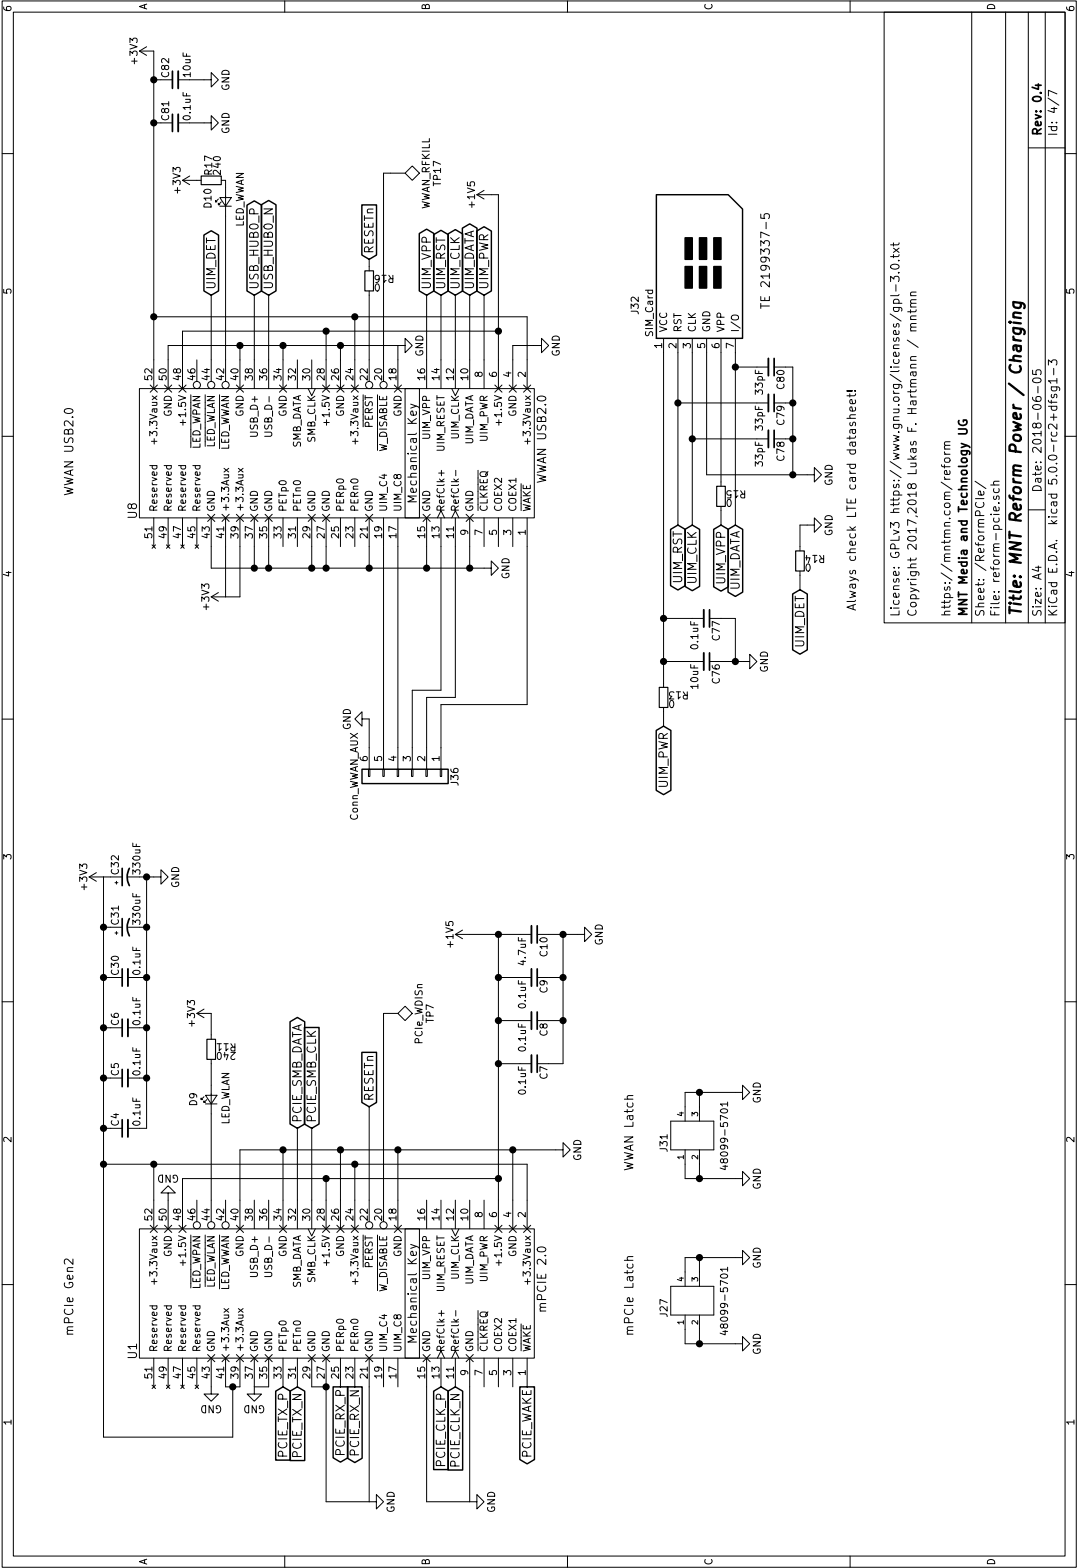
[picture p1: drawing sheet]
<svg xmlns="http://www.w3.org/2000/svg" width="190mm" height="277mm" viewBox="0 0 190 277" stroke-linecap="round" stroke-linejoin="round" font-family="sans-serif">
<defs><g id="words">
<text font-size="2.8" x="180.7" y="109.2" transform="rotate(-90 180.7 109.2)">Title: MNT Reform Power / Charging</text>
<g font-size="2.1">
<text x="184.2" y="24.2" transform="rotate(-90 184.2 24.2)">Rev: 0.4</text>
<text x="187" y="24.2" transform="rotate(-90 187 24.2)">Id: 4/7</text>
<text x="66.1" y="44.9" transform="rotate(-90 66.1 44.9)">RESETn</text>
<text x="38.1" y="51.3" transform="rotate(-90 38.1 51.3)">UIM_DET</text>
<text x="45.7" y="51.3" transform="rotate(-90 45.7 51.3)">USB_HUB0_P</text>
<text x="48.3" y="51.3" transform="rotate(-90 48.3 51.3)">USB_HUB0_N</text>
<text x="76.2" y="51.3" transform="rotate(-90 76.2 51.3)">UIM_VPP</text>
<text x="78.8" y="51.3" transform="rotate(-90 78.8 51.3)">UIM_RST</text>
<text x="81.3" y="51.3" transform="rotate(-90 81.3 51.3)">UIM_CLK</text>
<text x="83.8" y="51.3" transform="rotate(-90 83.8 51.3)">UIM_DATA</text>
<text x="86.4" y="51.3" transform="rotate(-90 86.4 51.3)">UIM_PWR</text>
<text x="136.2" y="54.8" transform="rotate(-90 136.2 54.8)">TE 2199337-5</text>
<text x="13" y="87.8" transform="rotate(-90 13 87.8)">WWAN USB2.0</text>
<text x="73.7" y="88.1" transform="rotate(-90 73.7 88.1)">Mechanical Key</text>
<text x="96.6" y="85.2" transform="rotate(-90 96.6 85.2)">WWAN USB2.0</text>
<text x="184.2" y="87.2" transform="rotate(-90 184.2 87.2)">Date: 2018-06-05</text>
<text x="24.2" y="91.7" transform="rotate(-90 24.2 91.7)">U8</text>
<text x="120.7" y="103.1" transform="rotate(-90 120.7 103.1)">UIM_RST</text>
<text x="123.2" y="103.2" transform="rotate(-90 123.2 103.2)">UIM_CLK</text>
<text x="128.3" y="103.1" transform="rotate(-90 128.3 103.1)">UIM_VPP</text>
<text x="130.8" y="104.7" transform="rotate(-90 130.8 104.7)">UIM_DATA</text>
<text x="151.4" y="108.1" transform="rotate(-90 151.4 108.1)">Always check LTE card datasheet!</text>
<text x="159.1" y="109.2" transform="rotate(-90 159.1 109.2)">License: GPLv3 https://www.gnu.org/licenses/gpl-3.0.txt</text>
<text x="162.1" y="109.2" transform="rotate(-90 162.1 109.2)">Copyright 2017,2018 Lukas F. Hartmann / mntmn</text>
<text x="168.1" y="109.2" transform="rotate(-90 168.1 109.2)">https://mntmn.com/reform</text>
<text x="171.1" y="109.2" transform="rotate(-90 171.1 109.2)">MNT Media and Technology UG</text>
<text x="174.1" y="109.2" transform="rotate(-90 174.1 109.2)">Sheet: /ReformPCIe/</text>
<text x="176.8" y="109.2" transform="rotate(-90 176.8 109.2)">File: reform-pcie.sch</text>
<text x="184.2" y="109.2" transform="rotate(-90 184.2 109.2)">Size: A4</text>
<text x="187" y="109.2" transform="rotate(-90 187 109.2)">KiCad E.D.A. kicad 5.0.0-rc2+dfsg1-3</text>
<text x="142.3" y="114.5" transform="rotate(-90 142.3 114.5)">UIM_DET</text>
<text x="118.1" y="139.4" transform="rotate(-90 118.1 139.4)">UIM_PWR</text>
<text x="66.1" y="194.8" transform="rotate(-90 66.1 194.8)">RESETn</text>
<text x="53.4" y="198.6" transform="rotate(-90 53.4 198.6)">PCIE_SMB_DATA</text>
<text x="55.9" y="198.6" transform="rotate(-90 55.9 198.6)">PCIE_SMB_CLK</text>
<text x="112" y="207.2" transform="rotate(-90 112 207.2)">WWAN Latch</text>
<text x="96.6" y="231.4" transform="rotate(-90 96.6 231.4)">mPCIE 2.0</text>
<text x="13" y="236.4" transform="rotate(-90 13 236.4)">mPCIe Gen2</text>
<text x="73.7" y="236.7" transform="rotate(-90 73.7 236.7)">Mechanical Key</text>
<text x="112" y="236.4" transform="rotate(-90 112 236.4)">mPCIe Latch</text>
<text x="24.2" y="240.2" transform="rotate(-90 24.2 240.2)">U1</text>
<text x="50.8" y="257.6" transform="rotate(-90 50.8 257.6)">PCIE_TX_P</text>
<text x="53.4" y="257.7" transform="rotate(-90 53.4 257.7)">PCIE_TX_N</text>
<text x="61" y="257.2" transform="rotate(-90 61 257.2)">PCIE_RX_P</text>
<text x="63.5" y="257.3" transform="rotate(-90 63.5 257.3)">PCIE_RX_N</text>
<text x="78.8" y="259.2" transform="rotate(-90 78.8 259.2)">PCIE_CLK_P</text>
<text x="81.3" y="259.4" transform="rotate(-90 81.3 259.4)">PCIE_CLK_N</text>
<text x="94" y="258.1" transform="rotate(-90 94 258.1)">PCIE_WAKE</text>
</g>
<g font-size="1.8">
<text x="2" y="2.2" transform="rotate(-90 2 2.2)">6</text>
<text x="26" y="1.8" transform="rotate(-90 26 1.8)">A</text>
<text x="76" y="1.8" transform="rotate(-90 76 1.8)">B</text>
<text x="126" y="1.8" transform="rotate(-90 126 1.8)">C</text>
<text x="176" y="1.8" transform="rotate(-90 176 1.8)">D</text>
<text x="190" y="2.2" transform="rotate(-90 190 2.2)">6</text>
<text x="24.3" y="11.1" transform="rotate(-90 24.3 11.1)">+3V3</text>
<text x="29.9" y="13.6" transform="rotate(-90 29.9 13.6)">C82</text>
<text x="33.7" y="13.5" transform="rotate(-90 33.7 13.5)">10uF</text>
<text x="40.6" y="16.1" transform="rotate(-90 40.6 16.1)">GND</text>
<text x="29.9" y="21.2" transform="rotate(-90 29.9 21.2)">C81</text>
<text x="33.7" y="21.1" transform="rotate(-90 33.7 21.1)">0.1uF</text>
<text x="40.6" y="23.7" transform="rotate(-90 40.6 23.7)">GND</text>
<text x="32" y="34" transform="rotate(-90 32 34)">+3V3</text>
<text x="37.5" y="30.8" transform="rotate(-90 37.5 30.8)">R17</text>
<text x="39.1" y="30.7" transform="rotate(-90 39.1 30.7)">240</text>
<text x="78" y="32.8" transform="rotate(-90 78 32.8)">TP17</text>
<text x="37.4" y="36.7" transform="rotate(-90 37.4 36.7)">D10</text>
<text x="43.1" y="40.4" transform="rotate(-90 43.1 40.4)">LED_WWAN</text>
<text x="76" y="37.2" transform="rotate(-90 76 37.2)">WWAN_RFKILL</text>
<text x="84" y="36.5" transform="rotate(-90 84 36.5)">+1V5</text>
<text x="2" y="52.2" transform="rotate(-90 2 52.2)">5</text>
<text x="67.2" y="50.1" transform="rotate(-180 67.2 50.1)">0</text>
<text x="69.6" y="48.6" transform="rotate(-180 69.6 48.6)">R16</text>
<text x="190" y="52.2" transform="rotate(-90 190 52.2)">5</text>
<text x="113" y="55.5" transform="rotate(-90 113 55.5)">J32</text>
<text x="115.5" y="59.4" transform="rotate(-90 115.5 59.4)">SIM_Card</text>
<text x="118" y="58.8" transform="rotate(-90 118 58.8)">VCC</text>
<text x="120.5" y="58.8" transform="rotate(-90 120.5 58.8)">RST</text>
<text x="123.1" y="58.8" transform="rotate(-90 123.1 58.8)">CLK</text>
<text x="125.6" y="58.8" transform="rotate(-90 125.6 58.8)">GND</text>
<text x="128.2" y="58.8" transform="rotate(-90 128.2 58.8)">VPP</text>
<text x="130.7" y="58.8" transform="rotate(-90 130.7 58.8)">I/O</text>
<text x="74.9" y="63.1" transform="rotate(-90 74.9 63.1)">GND</text>
<text x="99" y="63.1" transform="rotate(-90 99 63.1)">GND</text>
<text x="117.1" y="61.6" transform="rotate(-90 117.1 61.6)">1</text>
<text x="119.7" y="61.6" transform="rotate(-90 119.7 61.6)">2</text>
<text x="122.2" y="61.6" transform="rotate(-90 122.2 61.6)">3</text>
<text x="124.7" y="61.6" transform="rotate(-90 124.7 61.6)">5</text>
<text x="127.3" y="61.6" transform="rotate(-90 127.3 61.6)">6</text>
<text x="129.8" y="61.6" transform="rotate(-90 129.8 61.6)">7</text>
<text x="26.9" y="67.1" transform="rotate(-90 26.9 67.1)">52</text>
<text x="29.5" y="67.1" transform="rotate(-90 29.5 67.1)">50</text>
<text x="32" y="67.1" transform="rotate(-90 32 67.1)">48</text>
<text x="34.6" y="67.1" transform="rotate(-90 34.6 67.1)">46</text>
<text x="37.1" y="67.1" transform="rotate(-90 37.1 67.1)">44</text>
<text x="39.6" y="67.1" transform="rotate(-90 39.6 67.1)">42</text>
<text x="42.2" y="67.1" transform="rotate(-90 42.2 67.1)">40</text>
<text x="44.7" y="67.1" transform="rotate(-90 44.7 67.1)">38</text>
<text x="47.3" y="67.1" transform="rotate(-90 47.3 67.1)">36</text>
<text x="49.8" y="67.1" transform="rotate(-90 49.8 67.1)">34</text>
<text x="52.3" y="67.1" transform="rotate(-90 52.3 67.1)">32</text>
<text x="54.9" y="67.1" transform="rotate(-90 54.9 67.1)">30</text>
<text x="57.4" y="67.1" transform="rotate(-90 57.4 67.1)">28</text>
<text x="60" y="67.1" transform="rotate(-90 60 67.1)">26</text>
<text x="62.5" y="67.1" transform="rotate(-90 62.5 67.1)">24</text>
<text x="65" y="67.1" transform="rotate(-90 65 67.1)">22</text>
<text x="67.6" y="67.1" transform="rotate(-90 67.6 67.1)">20</text>
<text x="70.1" y="67.1" transform="rotate(-90 70.1 67.1)">18</text>
<text x="75.2" y="67.1" transform="rotate(-90 75.2 67.1)">16</text>
<text x="77.7" y="67.1" transform="rotate(-90 77.7 67.1)">14</text>
<text x="80.3" y="67.1" transform="rotate(-90 80.3 67.1)">12</text>
<text x="82.8" y="67.1" transform="rotate(-90 82.8 67.1)">10</text>
<text x="85.4" y="66.7" transform="rotate(-90 85.4 66.7)">8</text>
<text x="87.9" y="66.7" transform="rotate(-90 87.9 66.7)">6</text>
<text x="90.4" y="66.7" transform="rotate(-90 90.4 66.7)">4</text>
<text x="93" y="66.7" transform="rotate(-90 93 66.7)">2</text>
<text x="134.9" y="69.6" transform="rotate(-90 134.9 69.6)">33pF</text>
<text x="138.8" y="68.7" transform="rotate(-90 138.8 68.7)">C80</text>
<text x="27.8" y="77.5" transform="rotate(-90 27.8 77.5)">+3.3Vaux</text>
<text x="30.4" y="73.7" transform="rotate(-90 30.4 73.7)">GND</text>
<text x="32.9" y="74.4" transform="rotate(-90 32.9 74.4)">+1.5V</text>
<text x="43.1" y="73.7" transform="rotate(-90 43.1 73.7)">GND</text>
<text x="45.6" y="76.8" transform="rotate(-90 45.6 76.8)">USB_D+</text>
<text x="48.2" y="76.3" transform="rotate(-90 48.2 76.3)">USB_D-</text>
<text x="50.7" y="73.7" transform="rotate(-90 50.7 73.7)">GND</text>
<text x="58.3" y="74.4" transform="rotate(-90 58.3 74.4)">+1.5V</text>
<text x="60.9" y="73.7" transform="rotate(-90 60.9 73.7)">GND</text>
<text x="63.4" y="77.5" transform="rotate(-90 63.4 77.5)">+3.3Vaux</text>
<text x="65.9" y="75.6" transform="rotate(-90 65.9 75.6)">PERST</text>
<text x="71" y="73.7" transform="rotate(-90 71 73.7)">GND</text>
<text x="76.1" y="77.5" transform="rotate(-90 76.1 77.5)">UIM_VPP</text>
<text x="81.2" y="77.6" transform="rotate(-90 81.2 77.6)">UIM_CLK</text>
<text x="88.8" y="74.4" transform="rotate(-90 88.8 74.4)">+1.5V</text>
<text x="91.3" y="73.7" transform="rotate(-90 91.3 73.7)">GND</text>
<text x="93.9" y="77.5" transform="rotate(-90 93.9 77.5)">+3.3Vaux</text>
<text x="134.9" y="76" transform="rotate(-90 134.9 76)">33pF</text>
<text x="138.8" y="75.1" transform="rotate(-90 138.8 75.1)">C79</text>
<text x="35.5" y="79.7" transform="rotate(-90 35.5 79.7)">LED_WPAN</text>
<text x="38" y="79.6" transform="rotate(-90 38 79.6)">LED_WLAN</text>
<text x="40.5" y="80.2" transform="rotate(-90 40.5 80.2)">LED_WWAN</text>
<text x="53.2" y="79.6" transform="rotate(-90 53.2 79.6)">SMB_DATA</text>
<text x="55.8" y="78.3" transform="rotate(-90 55.8 78.3)">SMB_CLK</text>
<text x="68.5" y="80.2" transform="rotate(-90 68.5 80.2)">W_DISABLE</text>
<text x="78.6" y="79.9" transform="rotate(-90 78.6 79.9)">UIM_RESET</text>
<text x="83.7" y="78.9" transform="rotate(-90 83.7 78.9)">UIM_DATA</text>
<text x="86.3" y="78.1" transform="rotate(-90 86.3 78.1)">UIM_PWR</text>
<text x="134.9" y="82.3" transform="rotate(-90 134.9 82.3)">33pF</text>
<text x="138.8" y="81.4" transform="rotate(-90 138.8 81.4)">C78</text>
<text x="129.5" y="88.2" transform="rotate(-180 129.5 88.2)">0</text>
<text x="131.8" y="86.7" transform="rotate(-180 131.8 86.7)">R15</text>
<text x="147.3" y="85.9" transform="rotate(-90 147.3 85.9)">GND</text>
<text x="26.9" y="95.1" transform="rotate(-90 26.9 95.1)">51</text>
<text x="27.8" y="90.6" transform="rotate(-90 27.8 90.6)">Reserved</text>
<text x="29.5" y="95.1" transform="rotate(-90 29.5 95.1)">49</text>
<text x="30.4" y="90.6" transform="rotate(-90 30.4 90.6)">Reserved</text>
<text x="32" y="95.1" transform="rotate(-90 32 95.1)">47</text>
<text x="32.9" y="90.6" transform="rotate(-90 32.9 90.6)">Reserved</text>
<text x="34.6" y="95.1" transform="rotate(-90 34.6 95.1)">45</text>
<text x="35.5" y="90.6" transform="rotate(-90 35.5 90.6)">Reserved</text>
<text x="37.1" y="95.1" transform="rotate(-90 37.1 95.1)">43</text>
<text x="38" y="90.6" transform="rotate(-90 38 90.6)">GND</text>
<text x="39.6" y="95.1" transform="rotate(-90 39.6 95.1)">41</text>
<text x="40.5" y="90.6" transform="rotate(-90 40.5 90.6)">+3.3Aux</text>
<text x="42.2" y="95.1" transform="rotate(-90 42.2 95.1)">39</text>
<text x="43.1" y="90.6" transform="rotate(-90 43.1 90.6)">+3.3Aux</text>
<text x="44.7" y="95.1" transform="rotate(-90 44.7 95.1)">37</text>
<text x="45.6" y="90.6" transform="rotate(-90 45.6 90.6)">GND</text>
<text x="47.3" y="95.1" transform="rotate(-90 47.3 95.1)">35</text>
<text x="48.2" y="90.6" transform="rotate(-90 48.2 90.6)">GND</text>
<text x="49.8" y="95.1" transform="rotate(-90 49.8 95.1)">33</text>
<text x="50.7" y="90.6" transform="rotate(-90 50.7 90.6)">PETp0</text>
<text x="52.3" y="95.1" transform="rotate(-90 52.3 95.1)">31</text>
<text x="53.2" y="90.6" transform="rotate(-90 53.2 90.6)">PETn0</text>
<text x="54.9" y="95.1" transform="rotate(-90 54.9 95.1)">29</text>
<text x="55.8" y="90.6" transform="rotate(-90 55.8 90.6)">GND</text>
<text x="57.4" y="95.1" transform="rotate(-90 57.4 95.1)">27</text>
<text x="58.3" y="90.6" transform="rotate(-90 58.3 90.6)">GND</text>
<text x="60" y="95.1" transform="rotate(-90 60 95.1)">25</text>
<text x="60.9" y="90.6" transform="rotate(-90 60.9 90.6)">PERp0</text>
<text x="62.5" y="95.1" transform="rotate(-90 62.5 95.1)">23</text>
<text x="63.4" y="90.6" transform="rotate(-90 63.4 90.6)">PERn0</text>
<text x="65" y="95.1" transform="rotate(-90 65 95.1)">21</text>
<text x="65.9" y="90.6" transform="rotate(-90 65.9 90.6)">GND</text>
<text x="67.6" y="95.1" transform="rotate(-90 67.6 95.1)">19</text>
<text x="68.5" y="90.6" transform="rotate(-90 68.5 90.6)">UIM_C4</text>
<text x="70.1" y="95.1" transform="rotate(-90 70.1 95.1)">17</text>
<text x="71" y="90.6" transform="rotate(-90 71 90.6)">UIM_C8</text>
<text x="75.2" y="95.1" transform="rotate(-90 75.2 95.1)">15</text>
<text x="76.1" y="90.6" transform="rotate(-90 76.1 90.6)">GND</text>
<text x="77.7" y="95.1" transform="rotate(-90 77.7 95.1)">13</text>
<text x="78.6" y="90.6" transform="rotate(-90 78.6 90.6)">RefClk+</text>
<text x="80.3" y="95.1" transform="rotate(-90 80.3 95.1)">11</text>
<text x="81.2" y="90.6" transform="rotate(-90 81.2 90.6)">RefClk-</text>
<text x="82.8" y="94.6" transform="rotate(-90 82.8 94.6)">9</text>
<text x="83.7" y="90.6" transform="rotate(-90 83.7 90.6)">GND</text>
<text x="85.4" y="94.6" transform="rotate(-90 85.4 94.6)">7</text>
<text x="86.3" y="90.6" transform="rotate(-90 86.3 90.6)">CLKREQ</text>
<text x="87.9" y="94.6" transform="rotate(-90 87.9 94.6)">5</text>
<text x="88.8" y="90.6" transform="rotate(-90 88.8 90.6)">COEX2</text>
<text x="90.4" y="94.6" transform="rotate(-90 90.4 94.6)">3</text>
<text x="91.3" y="90.6" transform="rotate(-90 91.3 90.6)">COEX1</text>
<text x="93" y="94.6" transform="rotate(-90 93 94.6)">1</text>
<text x="93.9" y="90.6" transform="rotate(-90 93.9 90.6)">WAKE</text>
<text x="147.3" y="94.8" transform="rotate(-90 147.3 94.8)">GND</text>
<text x="143.4" y="99.7" transform="rotate(-180 143.4 99.7)">0</text>
<text x="145.8" y="98.1" transform="rotate(-180 145.8 98.1)">R14</text>
<text x="2" y="102.2" transform="rotate(-90 2 102.2)">4</text>
<text x="37" y="107.6" transform="rotate(-90 37 107.6)">+3V3</text>
<text x="90.1" y="102.4" transform="rotate(-90 90.1 102.4)">GND</text>
<text x="190" y="102.2" transform="rotate(-90 190 102.2)">4</text>
<text x="127.3" y="113.2" transform="rotate(-90 127.3 113.2)">C77</text>
<text x="123.5" y="114.6" transform="rotate(-90 123.5 114.6)">0.1uF</text>
<text x="135.8" y="118.9" transform="rotate(-90 135.8 118.9)">GND</text>
<text x="119.3" y="123.8" transform="rotate(-180 119.3 123.8)">0</text>
<text x="121.7" y="122.3" transform="rotate(-180 121.7 122.3)">R13</text>
<text x="123.5" y="121.7" transform="rotate(-90 123.5 121.7)">10uF</text>
<text x="127.3" y="120.8" transform="rotate(-90 127.3 120.8)">C76</text>
<text x="62" y="129.1" transform="rotate(-90 62 129.1)">GND</text>
<text x="65" y="134.6" transform="rotate(-90 65 134.6)">6</text>
<text x="67.6" y="134.6" transform="rotate(-90 67.6 134.6)">5</text>
<text x="70.1" y="134.6" transform="rotate(-90 70.1 134.6)">4</text>
<text x="72.7" y="134.6" transform="rotate(-90 72.7 134.6)">3</text>
<text x="75.2" y="134.6" transform="rotate(-90 75.2 134.6)">2</text>
<text x="77.7" y="134.6" transform="rotate(-90 77.7 134.6)">1</text>
<text x="81.1" y="138.8" transform="rotate(-90 81.1 138.8)">J36</text>
<text x="63.3" y="145.4" transform="rotate(-90 63.3 145.4)">Conn_WWAN_AUX</text>
<text x="2" y="152.2" transform="rotate(-90 2 152.2)">3</text>
<text x="21" y="154.5" transform="rotate(-90 21 154.5)">C32</text>
<text x="24.8" y="154.4" transform="rotate(-90 24.8 154.4)">330uF</text>
<text x="190" y="152.2" transform="rotate(-90 190 152.2)">3</text>
<text x="15.4" y="157.2" transform="rotate(-90 15.4 157.2)">+3V3</text>
<text x="31.7" y="157" transform="rotate(-90 31.7 157)">GND</text>
<text x="21" y="163.4" transform="rotate(-90 21 163.4)">C31</text>
<text x="24.8" y="163.3" transform="rotate(-90 24.8 163.3)">330uF</text>
<text x="80.2" y="167.3" transform="rotate(-90 80.2 167.3)">+1V5</text>
<text x="106.6" y="167.2" transform="rotate(-90 106.6 167.2)">GND</text>
<text x="21" y="172.3" transform="rotate(-90 21 172.3)">C30</text>
<text x="24.8" y="172.2" transform="rotate(-90 24.8 172.2)">0.1uF</text>
<text x="93" y="170.5" transform="rotate(-90 93 170.5)">4.7uF</text>
<text x="96.8" y="169.1" transform="rotate(-90 96.8 169.1)">C10</text>
<text x="93" y="178.1" transform="rotate(-90 93 178.1)">0.1uF</text>
<text x="96.8" y="175.6" transform="rotate(-90 96.8 175.6)">C9</text>
<text x="21" y="181.3" transform="rotate(-90 21 181.3)">C6</text>
<text x="24.8" y="181.1" transform="rotate(-90 24.8 181.1)">0.1uF</text>
<text x="34.5" y="181.3" transform="rotate(-90 34.5 181.3)">+3V3</text>
<text x="41.7" y="184.5" transform="rotate(-180 41.7 184.5)">R11</text>
<text x="74.7" y="184.5" transform="rotate(-90 74.7 184.5)">PCIe_WDISn</text>
<text x="76.7" y="180.8" transform="rotate(-90 76.7 180.8)">TP7</text>
<text x="93" y="185.8" transform="rotate(-90 93 185.8)">0.1uF</text>
<text x="96.8" y="183.2" transform="rotate(-90 96.8 183.2)">C8</text>
<text x="21" y="190.2" transform="rotate(-90 21 190.2)">C5</text>
<text x="24.8" y="190" transform="rotate(-90 24.8 190)">0.1uF</text>
<text x="41.5" y="186" transform="rotate(-180 41.5 186)">240</text>
<text x="96.8" y="190.8" transform="rotate(-90 96.8 190.8)">C7</text>
<text x="34.9" y="195.5" transform="rotate(-90 34.9 195.5)">D9</text>
<text x="93" y="193.4" transform="rotate(-90 93 193.4)">0.1uF</text>
<text x="134.6" y="195.1" transform="rotate(-90 134.6 195.1)">GND</text>
<text x="2" y="202.2" transform="rotate(-90 2 202.2)">2</text>
<text x="21" y="199.1" transform="rotate(-90 21 199.1)">C4</text>
<text x="24.8" y="198.9" transform="rotate(-90 24.8 198.9)">0.1uF</text>
<text x="40.6" y="199.1" transform="rotate(-90 40.6 199.1)">LED_WLAN</text>
<text x="118.1" y="203.6" transform="rotate(-90 118.1 203.6)">J31</text>
<text x="190" y="202.2" transform="rotate(-90 190 202.2)">2</text>
<text x="31.7" y="207.7" transform="rotate(-180 31.7 207.7)">GND</text>
<text x="102.8" y="205.3" transform="rotate(-90 102.8 205.3)">GND</text>
<text x="128.8" y="205.6" transform="rotate(-90 128.8 205.6)">48099-5701</text>
<text x="26.9" y="215.7" transform="rotate(-90 26.9 215.7)">52</text>
<text x="29.5" y="215.7" transform="rotate(-90 29.5 215.7)">50</text>
<text x="32" y="215.7" transform="rotate(-90 32 215.7)">48</text>
<text x="34.6" y="215.7" transform="rotate(-90 34.6 215.7)">46</text>
<text x="37.1" y="215.7" transform="rotate(-90 37.1 215.7)">44</text>
<text x="39.6" y="215.7" transform="rotate(-90 39.6 215.7)">42</text>
<text x="42.2" y="215.7" transform="rotate(-90 42.2 215.7)">40</text>
<text x="44.7" y="215.7" transform="rotate(-90 44.7 215.7)">38</text>
<text x="47.3" y="215.7" transform="rotate(-90 47.3 215.7)">36</text>
<text x="49.8" y="215.7" transform="rotate(-90 49.8 215.7)">34</text>
<text x="52.3" y="215.7" transform="rotate(-90 52.3 215.7)">32</text>
<text x="54.9" y="215.7" transform="rotate(-90 54.9 215.7)">30</text>
<text x="57.4" y="215.7" transform="rotate(-90 57.4 215.7)">28</text>
<text x="60" y="215.7" transform="rotate(-90 60 215.7)">26</text>
<text x="62.5" y="215.7" transform="rotate(-90 62.5 215.7)">24</text>
<text x="65" y="215.7" transform="rotate(-90 65 215.7)">22</text>
<text x="67.6" y="215.7" transform="rotate(-90 67.6 215.7)">20</text>
<text x="70.1" y="215.7" transform="rotate(-90 70.1 215.7)">18</text>
<text x="75.2" y="215.7" transform="rotate(-90 75.2 215.7)">16</text>
<text x="77.7" y="215.7" transform="rotate(-90 77.7 215.7)">14</text>
<text x="80.3" y="215.7" transform="rotate(-90 80.3 215.7)">12</text>
<text x="82.8" y="215.7" transform="rotate(-90 82.8 215.7)">10</text>
<text x="85.4" y="215.3" transform="rotate(-90 85.4 215.3)">8</text>
<text x="87.9" y="215.3" transform="rotate(-90 87.9 215.3)">6</text>
<text x="90.4" y="215.3" transform="rotate(-90 90.4 215.3)">4</text>
<text x="93" y="215.3" transform="rotate(-90 93 215.3)">2</text>
<text x="134.6" y="210.4" transform="rotate(-90 134.6 210.4)">GND</text>
<text x="27.8" y="226" transform="rotate(-90 27.8 226)">+3.3Vaux</text>
<text x="30.4" y="222.3" transform="rotate(-90 30.4 222.3)">GND</text>
<text x="32.9" y="223" transform="rotate(-90 32.9 223)">+1.5V</text>
<text x="43.1" y="222.3" transform="rotate(-90 43.1 222.3)">GND</text>
<text x="45.6" y="225.4" transform="rotate(-90 45.6 225.4)">USB_D+</text>
<text x="48.2" y="224.9" transform="rotate(-90 48.2 224.9)">USB_D-</text>
<text x="50.7" y="222.3" transform="rotate(-90 50.7 222.3)">GND</text>
<text x="55.8" y="226.9" transform="rotate(-90 55.8 226.9)">SMB_CLK</text>
<text x="58.3" y="223" transform="rotate(-90 58.3 223)">+1.5V</text>
<text x="60.9" y="222.3" transform="rotate(-90 60.9 222.3)">GND</text>
<text x="63.4" y="226" transform="rotate(-90 63.4 226)">+3.3Vaux</text>
<text x="65.9" y="224.2" transform="rotate(-90 65.9 224.2)">PERST</text>
<text x="71" y="222.3" transform="rotate(-90 71 222.3)">GND</text>
<text x="76.1" y="226.1" transform="rotate(-90 76.1 226.1)">UIM_VPP</text>
<text x="81.2" y="226.2" transform="rotate(-90 81.2 226.2)">UIM_CLK</text>
<text x="83.7" y="227.5" transform="rotate(-90 83.7 227.5)">UIM_DATA</text>
<text x="86.3" y="226.7" transform="rotate(-90 86.3 226.7)">UIM_PWR</text>
<text x="88.8" y="223" transform="rotate(-90 88.8 223)">+1.5V</text>
<text x="91.3" y="222.3" transform="rotate(-90 91.3 222.3)">GND</text>
<text x="93.9" y="226" transform="rotate(-90 93.9 226)">+3.3Vaux</text>
<text x="134.6" y="224.3" transform="rotate(-90 134.6 224.3)">GND</text>
<text x="35.5" y="228.3" transform="rotate(-90 35.5 228.3)">LED_WPAN</text>
<text x="38" y="228.2" transform="rotate(-90 38 228.2)">LED_WLAN</text>
<text x="40.5" y="228.7" transform="rotate(-90 40.5 228.7)">LED_WWAN</text>
<text x="53.2" y="228.2" transform="rotate(-90 53.2 228.2)">SMB_DATA</text>
<text x="68.5" y="228.7" transform="rotate(-90 68.5 228.7)">W_DISABLE</text>
<text x="78.6" y="228.5" transform="rotate(-90 78.6 228.5)">UIM_RESET</text>
<text x="118.1" y="232.8" transform="rotate(-90 118.1 232.8)">J27</text>
<text x="27.8" y="239.2" transform="rotate(-90 27.8 239.2)">Reserved</text>
<text x="30.4" y="239.2" transform="rotate(-90 30.4 239.2)">Reserved</text>
<text x="32.9" y="239.2" transform="rotate(-90 32.9 239.2)">Reserved</text>
<text x="35.5" y="239.2" transform="rotate(-90 35.5 239.2)">Reserved</text>
<text x="38" y="239.2" transform="rotate(-90 38 239.2)">GND</text>
<text x="40.5" y="239.2" transform="rotate(-90 40.5 239.2)">+3.3Aux</text>
<text x="43.1" y="239.2" transform="rotate(-90 43.1 239.2)">+3.3Aux</text>
<text x="45.6" y="239.2" transform="rotate(-90 45.6 239.2)">GND</text>
<text x="48.2" y="239.2" transform="rotate(-90 48.2 239.2)">GND</text>
<text x="50.7" y="239.2" transform="rotate(-90 50.7 239.2)">PETp0</text>
<text x="53.2" y="239.2" transform="rotate(-90 53.2 239.2)">PETn0</text>
<text x="55.8" y="239.2" transform="rotate(-90 55.8 239.2)">GND</text>
<text x="58.3" y="239.2" transform="rotate(-90 58.3 239.2)">GND</text>
<text x="60.9" y="239.2" transform="rotate(-90 60.9 239.2)">PERp0</text>
<text x="63.4" y="239.2" transform="rotate(-90 63.4 239.2)">PERn0</text>
<text x="65.9" y="239.2" transform="rotate(-90 65.9 239.2)">GND</text>
<text x="68.5" y="239.2" transform="rotate(-90 68.5 239.2)">UIM_C4</text>
<text x="71" y="239.2" transform="rotate(-90 71 239.2)">UIM_C8</text>
<text x="76.1" y="239.2" transform="rotate(-90 76.1 239.2)">GND</text>
<text x="78.6" y="239.2" transform="rotate(-90 78.6 239.2)">RefClk+</text>
<text x="81.2" y="239.2" transform="rotate(-90 81.2 239.2)">RefClk-</text>
<text x="83.7" y="239.2" transform="rotate(-90 83.7 239.2)">GND</text>
<text x="86.3" y="239.2" transform="rotate(-90 86.3 239.2)">CLKREQ</text>
<text x="88.8" y="239.2" transform="rotate(-90 88.8 239.2)">COEX2</text>
<text x="91.3" y="239.2" transform="rotate(-90 91.3 239.2)">COEX1</text>
<text x="93.9" y="239.2" transform="rotate(-90 93.9 239.2)">WAKE</text>
<text x="128.8" y="234.8" transform="rotate(-90 128.8 234.8)">48099-5701</text>
<text x="134.6" y="239.6" transform="rotate(-90 134.6 239.6)">GND</text>
<text x="26.9" y="243.7" transform="rotate(-90 26.9 243.7)">51</text>
<text x="29.5" y="243.7" transform="rotate(-90 29.5 243.7)">49</text>
<text x="32" y="243.7" transform="rotate(-90 32 243.7)">47</text>
<text x="34.6" y="243.7" transform="rotate(-90 34.6 243.7)">45</text>
<text x="37.1" y="243.7" transform="rotate(-90 37.1 243.7)">43</text>
<text x="39.6" y="243.7" transform="rotate(-90 39.6 243.7)">41</text>
<text x="42.2" y="243.7" transform="rotate(-90 42.2 243.7)">39</text>
<text x="44.7" y="243.7" transform="rotate(-90 44.7 243.7)">37</text>
<text x="47.3" y="243.7" transform="rotate(-90 47.3 243.7)">35</text>
<text x="49.8" y="243.7" transform="rotate(-90 49.8 243.7)">33</text>
<text x="52.3" y="243.7" transform="rotate(-90 52.3 243.7)">31</text>
<text x="54.9" y="243.7" transform="rotate(-90 54.9 243.7)">29</text>
<text x="57.4" y="243.7" transform="rotate(-90 57.4 243.7)">27</text>
<text x="60" y="243.7" transform="rotate(-90 60 243.7)">25</text>
<text x="62.5" y="243.7" transform="rotate(-90 62.5 243.7)">23</text>
<text x="65" y="243.7" transform="rotate(-90 65 243.7)">21</text>
<text x="67.6" y="243.7" transform="rotate(-90 67.6 243.7)">19</text>
<text x="70.1" y="243.7" transform="rotate(-90 70.1 243.7)">17</text>
<text x="75.2" y="243.7" transform="rotate(-90 75.2 243.7)">15</text>
<text x="77.7" y="243.7" transform="rotate(-90 77.7 243.7)">13</text>
<text x="80.3" y="243.7" transform="rotate(-90 80.3 243.7)">11</text>
<text x="82.8" y="243.2" transform="rotate(-90 82.8 243.2)">9</text>
<text x="85.4" y="243.2" transform="rotate(-90 85.4 243.2)">7</text>
<text x="87.9" y="243.2" transform="rotate(-90 87.9 243.2)">5</text>
<text x="90.4" y="243.2" transform="rotate(-90 90.4 243.2)">3</text>
<text x="93" y="243.2" transform="rotate(-90 93 243.2)">1</text>
<text x="39.3" y="248.5" transform="rotate(-180 39.3 248.5)">GND</text>
<text x="46.9" y="248.5" transform="rotate(-180 46.9 248.5)">GND</text>
<text x="2" y="252.2" transform="rotate(-90 2 252.2)">1</text>
<text x="190" y="252.2" transform="rotate(-90 190 252.2)">1</text>
<text x="69.8" y="267.5" transform="rotate(-90 69.8 267.5)">GND</text>
<text x="87.6" y="267.5" transform="rotate(-90 87.6 267.5)">GND</text>
<text x="26" y="276.8" transform="rotate(-90 26 276.8)">A</text>
<text x="76" y="276.8" transform="rotate(-90 76 276.8)">B</text>
<text x="126" y="276.8" transform="rotate(-90 126 276.8)">C</text>
<text x="176" y="276.8" transform="rotate(-90 176 276.8)">D</text>
</g>
<g font-size="1.4">
<text x="120.9" y="197.4" transform="rotate(-90 120.9 197.4)">4</text>
<text x="123.5" y="197.4" transform="rotate(-90 123.5 197.4)">3</text>
<text x="120.9" y="205" transform="rotate(-90 120.9 205)">1</text>
<text x="123.5" y="205" transform="rotate(-90 123.5 205)">2</text>
<text x="120.9" y="226.6" transform="rotate(-90 120.9 226.6)">4</text>
<text x="123.5" y="226.6" transform="rotate(-90 123.5 226.6)">3</text>
<text x="120.9" y="234.2" transform="rotate(-90 120.9 234.2)">1</text>
<text x="123.5" y="234.2" transform="rotate(-90 123.5 234.2)">2</text>
</g>
</g></defs>
<g fill="none" stroke="#000" stroke-width=".18">
<path d="M.4 .2h190v277h-190zM2.4 2.1h186v273.1h-186zM24.7 9h2.5v59.7M24.7 9l1.2 .8M25.9 8.3l-1.2 .7M27.2 14.1h1.3M31.5 14.1h5.9v-1.3l1.2 1.3-1.2 1.3v-1.3M50.4 .2v1.9M100.4 .2v1.9M150.4 .2v1.9M156.4 2.1h32v108h-32zM171.9 2.1v108"/>
<path d="M177.9 2.1v108M181.9 2.1v108M184.9 2.1v108M185.4 17.3l1.9 1.3M186.9 16.6l-1.5-.6v1M.4 27.2h2M27.2 21.7h1.3M31.5 21.7h5.9v-1.2l1.2 1.2-1.2 1.3v-1.3M32.3 31.9h3.3M32.3 31.9l1.3 .8M33.6 31.1l-1.3 .8M38.6 35.2l-.5 .5v-.3v.3h.3"/>
<path d="M38.9 34.9h2l-1 1.6zM38.9 36.5h2M39.1 35.7l-.5 .5v-.2v.2h.3M39.1 31.9h.8v35.6M71.7 30.6l1.2-1.2 1.3 1.2-1.3 1.3zM71.7 30.6h-3.9v36.9M84.4 34.4h3.8v34.3M84.4 34.4l1.2 .8M85.6 33.7l-1.2 .7M134.6 37.9v.7h.7l-.1-.2v-.5l.2-.1 .5 .1 .2 .2v.3l-.2 .2M135.5 39.3v1.2M181.9 26.2h6.5"/>
<path d="M188.4 27.2h2M27.2 56h66v12.7M37.4 52.2v15.3M45 52.2v16.5M47.5 52.2v16.5M57.7 58.6v10.1M62.8 56v12.7M65.3 45.9v2M65.3 51.4v16.1M75.5 52.2v16.5M78 52.2v16.5M80.5 52.2v16.5"/>
<path d="M83.1 52.2v16.5M85.6 52.2v16.5M88.2 58.6h-55.9v10.1M117.4 59.8v61.8M119.9 59.8v33.1M122.5 59.8v33.1M125 59.8v24.2h19v-1.3l1.3 1.3-1.3 1.2v-1.2M127.5 59.8v26.2M129.5 55.8a.84 .84 0 0 1 1.1 .2v.4a.7 .7 0 0 1-.8 .2 .7 .7 0 0 1-.4-.6zM130.1 59.8v33.1M157.5 55.5l1.9 1.3M157.5 49.8v-.9l.6 .5 .1-.5h.7l.1 .2-.1 .7"/>
<path d="M157.6 46.9a1 1 0 0 1 1.4 .2 .8 .8 0 0 1-.6 .6 .8 .8 0 0 1-.8-.3zM158 54.4h1.4l.1 .2v.4M158 53.6h1.5M158 42.9v.6M158 45v.6M158 43.9l1 .7M158.1 54.4l-.1 .4 .3 .3 .6-.1 .1-.2v-.4M158.1 53.6l-.1-.4 .3-.3 .6 .1 .1 .2v.4M158.5 50.4v1.1M158.9 48.2h.1M158.9 46.1h.1M159 52.1l-.2 .2h-1.3"/>
<path d="M159 45l-.2 .4h-1.3M159 42.9l-.2 .4h-1.3M159 43.9l-1 .7M161.1 58.5h.9M161.1 56.5h.9M161.1 54.8v.6M161.1 54.3h.9M161.1 52.3h.9M162 57.8h-.7a.39 .39 0 0 0-.1 .7M162 57.2l-.9 .1v.3l.2 .2M162 55.9h-.9v.4l.1 .2M162 54.8l-.2 .3h-1.2"/>
<path d="M162 53.6h-.7a.39 .39 0 0 0-.1 .7M162 53h-.7a.34 .34 0 0 0-.3 .3 .34 .34 0 0 0 .3 .3M162 51.7h-.9v.4l.1 .2M.4 77.2h2M24.7 68.7h69.8v22.9h-69.8zM26.6 68.1l1.2 1.3M26.8 78h1M27.3 77.6v.9M27.8 68.1l-1.2 1.3M29.1 68.1l1.3 1.3M30.4 68.1l-1.3 1.3M31.6 68.1l1.3 1.3"/>
<path d="M32.4 74.2v1M32.9 68.1l-1.3 1.3M34.8 63.6v3.9M41.8 68.1l1.3 1.3M42.4 61.1v7.6M43.1 68.1l-1.3 1.3M46.8 76.4h1.1l.2 .3-.1 .3-.1 .2h-1.1M49.4 68.1l1.3 1.3M50.1 61.1v7.6M50.7 68.1l-1.3 1.3M52.6 63.6v5.1M54.5 68.7l.6 1.3 .7-1.3"/>
<path d="M55.1 63.6v5.1M57 68.1l1.3 1.3M57.8 74.2v1M58.3 68.1l-1.3 1.3M59.6 68.1l1.3 1.3M60.2 61.1v7.6M60.9 68.1l-1.3 1.3M62.1 68.1l1.3 1.3M62.4 78h.9M62.8 77.6v.9M63.4 68.1l-1.3 1.3M69.7 68.1l1.3 1.3"/>
<path d="M70.4 61.1h1.3v-1.3l1.2 1.3-1.2 1.3v-1.3M70.4 61.1h-40.7v7.6M70.4 61.1v7.6M71 68.1l-1.3 1.3M71.7 68.7h2.5v22.9h-2.5zM72.6 71.5l1.4 .5 .2 .2M73.7 71.8l-1.1 .4M79.9 68.7l.6 1.3 .7-1.3M87.5 68.1l1.3 1.3M88.2 74.2v1M88.8 68.1l-1.3 1.3M90.1 68.1l1.2 1.3"/>
<path d="M91.3 68.1l-1.2 1.3M92.6 68.1l1.3 1.3M92.8 78h1M93.3 77.6v.9M93.9 68.1l-1.3 1.3M95.8 61.1v1.3l1.3-1.3-1.3-1.3v1.3h-5.1v7.6M119.9 71.3h16M122.5 77.6h13.4M130.1 64.9h5.8M136.9 77.6h3.3M136.9 71.3h3.3M136.9 64.9h3.3v19.1"/>
<path d="M149.8 69.1h.9M149.8 74h1.5M150.3 69.6v.6M150.4 74.7a.37 .37 0 0 0 .1 .6l.2-.1 .3-.6 .3 .3v.4M151.2 69.1h.1M151.3 72v.5l-.2 .2-.7-.1v-.6l.3-.1 .1 .8M151.3 70.7v.5l-.2 .2-.7-.1v-.6h.3l.1 .7M151.3 73.3l-.9 .1-.1 .4 .1 .2M151.3 69.6l-.2 .4h-1.3M160.5 60.1l1.9 1.3M167.1 79.9v.3l.2 .1M167.1 79.4h.9"/>
<path d="M168 78.8h-.7a.39 .39 0 0 0-.1 .6M168 78.1h-.7a.34 .34 0 0 0-.3 .3 .34 .34 0 0 0 .3 .4M182.6 70.2a.62 .62 0 0 0 .7 .8l.7-.1 .1-.2-.1-.5-.5-.1-.2 .1-.1 .5 .3 .3M182.6 65.5v.7l.8 .1-.2-.2 .1-.6 .2-.1 .5 .1 .1 .2-.1 .6M182.7 67a1 1 0 0 1 1.4 .2 .82 .82 0 0 1-1.4 .3zM183.6 68.3v1.2M185.4 70.8l.3 .3h1.2M185.4 64.6v-1l.6 .5 .2-.4h.6l.1 .2-.1 .7M185.4 71.8h1.5M186 68.4h1.2l.2 .3v.4M186 70.8v.5M186 71.8v.5l.2 .3 .6-.1 .1-.2v-.5"/>
<path d="M186 69.8a.37 .37 0 0 0 .2 .5h.2l.1-.5 .2-.1 .2 .2v.4M186 68.4v.4l.2 .3 .7-.1v-.6M186.4 65.1v1.2M186.9 67.3h-1.5l.5 .5M186.9 66.9v.9M188.4 77.2h2M26.5 82.3h1.3M26.9 96.4l.6 .6M27 82.3l-.1 .4 .2 .2 .6-.1v-.5M27.2 91.6v5.1M27.5 96.4l-.6 .6M29 82.3h1.3"/>
<path d="M29.4 96.4l.6 .6M29.5 82.3v.4l.2 .2 .5-.1v-.5M29.7 91.6v5.1M30 96.4l-.6 .6M31.6 82.3h1.2M32 96.4l.6 .6M32.1 82.3l-.1 .4 .2 .2 .6-.1v-.5M32.3 91.6v5.1M32.6 96.4l-.6 .6M34.1 82.3h1.3M34.5 96.4l.6 .6M34.6 82.3l-.1 .4 .3 .2 .5-.1v-.5"/>
<path d="M34.8 91.6v5.1M35.1 96.4l-.6 .6M36.7 90.9l1.3 1.3M37.4 91.6v8.9h49.5v-1.3l1.3 1.3-1.3 1.2v-1.2M38 90.9l-1.3 1.3M39.3 90.9l1.2 1.3M39.6 82.8l.9 .7M39.9 91.6v14M40.5 82.8l-.9 .7M40.5 90.9l-1.2 1.3M41.8 90.9l1.3 1.3M42.2 82.8l.8 .7"/>
<path d="M42.4 91.6v14h-5M43 82.8l-.8 .7M43.1 90.9l-1.3 1.3M44.3 90.9l1.3 1.3M45 91.6v8.9M45.6 90.9l-1.3 1.3M46.9 90.9l1.3 1.3M47.5 91.6v8.9M48.2 90.9l-1.3 1.3M50.1 91.6v5.1M52.6 91.6v5.1M54.5 90.9l1.3 1.3"/>
<path d="M55.1 91.6v8.9M55.8 90.9l-1.3 1.3M57 90.9l1.3 1.3M57.7 91.6v8.9M58.3 90.9l-1.3 1.3M60.2 91.6v5.1M62.8 91.6v5.1M64.7 90.9l1.2 1.3M65.3 91.6v8.9M65.9 90.9l-1.2 1.3M67.8 91.6v44.4M70.4 91.6v44.4"/>
<path d="M73.7 87.7h-1.6l1.1 .5-1.1 .5h1.6M74.8 90.9l1.3 1.3M75.5 91.6v8.9M76.1 90.9l-1.3 1.3M77.4 91.6l.6-1.3 .6 1.3M77.6 83.7h1M78 91.6v30.5h-5.1v13.9M78.1 83.2v.9M79.9 91.6l.6-1.3 .7 1.3M80.5 91.6v31.7h-5v12.7M80.6 83.2v.9M82.4 90.9l1.3 1.3"/>
<path d="M83.1 91.6v8.9M83.7 90.9l-1.3 1.3M85.6 91.6v5.1M88.2 91.6v5.1M90.7 91.6v5.1M93.2 91.6v33h-15.2v11.4M127.5 89.5v3.4M144 92.9v1.2l1.3-1.2-1.3-1.3v1.3h-2.5v4.5M166.5 82.2l.1 .3h.2h1.2M167.1 84.3l.1 .4h.1M167.1 84.7h.9M167.1 82.2v.6"/>
<path d="M167.1 80.3h.9M167.2 81h.7l.1 .3-.1 .4h-.7l-.1-.2zM168 83.2v.5l-.2 .2-.7-.1v-.6h.3l.2 .7M172.5 85.1l1.9 1.3M172.5 88.2h1.5M172.7 88.8a.59 .59 0 0 0 0 .8 .59 .59 0 0 0 .7 .2 .56 .56 0 0 0 .6-.3 .56 .56 0 0 0-.1-.7M174 86.9v.4l-.2 .2h-.7v-.6l.3-.1 .2 .7M175.2 85.8h1.5M175.8 87.7a.37 .37 0 0 0 .1 .6h.3l.1-.6h.2l.2 .2v.4M175.8 86.4l-.1 .4 .3 .3 .7-.1v-.6M176.6 89h.1M176.7 89.7v.4l-.2 .2h-.7v-.6l.3-.1 .1 .7"/>
<path d="M176.7 85.1h-.8a.39 .39 0 0 0 0 .7M181.9 90.2h3M37.4 105.6l1.2 .7M38.6 104.8l-1.2 .8M117.4 117h7.1M117.4 109.4h7.1M125.5 117h7.1v-1.3l1.3 1.3-1.3 1.3v-1.3M125.5 109.4h4.6v7.6M141.5 101v3.3M183.2 100.3h.9M183.7 100.1v.9l-1.1-.3M.4 127.2h2"/>
<path d="M64 127.1v-1.2l-1.2 1.2 1.2 1.3v-1.3h1.3v8.9M65.2 136h.2v1.3h-.2zM67.7 136h.3v1.3h-.3zM70.3 136h.2v1.3h-.2zM72.8 136h.2v1.3h-.2zM75.3 136h.3v1.3h-.3zM77.9 136h.2v1.3h-.2zM117.4 125.1v3.3M188.4 127.2h2M15.8 155.1h3.8M15.8 155.1l1.2 .7M17 154.3l-1.2 .8"/>
<path d="M18.3 155.1v99h22.9v-8.8M20.3 156.1h.6M20.6 155.8v.6M22.6 155.1h5.9v-1.3l1.2 1.3-1.2 1.3v-1.3M25.9 155.1v44.4h-3.3M.4 177.2h2M18.3 172.9h1.3M18.3 164h1.3M20.3 165h.6M20.6 164.7v.5M22.6 172.9h3.3M22.6 164h3.3"/>
<path d="M34.8 179.2h2.6v4.6M34.8 179.2l1.3 .8M36.1 178.4l-1.3 .8M70.4 179.2l1.3-1.3 1.2 1.3-1.2 1.3zM70.4 179.2h-2.6v36.8M80.5 165.2l1.3 .8M80.5 165.2h13.5M81.8 164.5l-1.3 .7M88.2 165.2v52.1M88.2 172.9h5.8M95 165.2h8.4v-1.2l1.3 1.2-1.3 1.3v-1.3M97.1 172.9h2.5"/>
<path d="M99.6 165.2v22.9h-2.5M188.4 177.2h2M18.3 199.5h1.3M18.3 190.6h1.3M18.3 181.8h1.3M22.6 190.6h3.3M22.6 181.8h3.3M36.1 193.9l-.5 .6v-.3v.3h.2M36.3 193.7h2.1l-1 1.5zM36.3 195.2h2.1M36.6 194.5l-.5 .5v-.3v.3h.2M37.4 187.3v28.7"/>
<path d="M52.6 199.5v17.8M55.1 199.5v17.8M65.3 195.7v20.3M88.2 188.1h5.8M88.2 180.5h5.8M97.1 180.5h2.5M112 193.7l-1 .1-.1 .4 .2 .2M118.6 198.3h7.7v5h-7.7zM123.7 193.2v5.1M128.7 195.2h-1.3l.4 .4M128.7 194.9v.7M131.3 193.2v1.3l1.3-1.3-1.3-1.3v1.3h-10.1v5.1"/>
<path d="M18.3 205.9h74.9v11.4M24.7 217.3h69.8v22.9h-69.8zM26.6 216.7l1.2 1.2M27.2 205.9v11.4M27.8 216.7l-1.2 1.2M29.1 216.7l1.3 1.2M29.7 211h1.3l-1.3-1.3-1.2 1.3h1.2v6.3M30.4 216.7l-1.3 1.2M31.6 216.7l1.3 1.2M32.9 216.7l-1.3 1.2M34.8 212.2v3.8M39.9 212.2v3.8"/>
<path d="M41.8 216.7l1.3 1.2M43.1 216.7l-1.3 1.2M45 212.2v5.1M47.5 212.2v5.1M49.4 216.7l1.3 1.2M50.1 203.3v14M50.7 216.7l-1.3 1.2M54.5 217.3l.6 1.3 .7-1.3M57 216.7l1.3 1.2M57.7 208.4v8.9M58.3 216.7l-1.3 1.2M59.6 216.7l1.3 1.2"/>
<path d="M60.2 203.3v14M60.9 216.7l-1.3 1.2M62.1 216.7l1.3 1.2M62.8 205.9v11.4M63.4 216.7l-1.3 1.2M69.7 216.7l1.3 1.2M70.4 203.3v14M71 216.7l-1.3 1.2M71.7 217.3h2.5v22.9h-2.5zM75.5 212.2v5.1M78 212.2v5.1M79.9 217.3l.6 1.3 .7-1.3"/>
<path d="M80.5 212.2v5.1M83.1 212.2v5.1M85.6 212.2v5.1M87.5 216.7l1.3 1.2M88.2 208.4h-55.9v8.9M88.8 216.7l-1.3 1.2M90.1 216.7l1.2 1.2M90.7 203.3v14M91.3 216.7l-1.2 1.2M92.6 216.7l1.3 1.2M93.9 216.7l-1.3 1.2M99.6 203.3v1.3l1.3-1.3-1.3-1.2v1.2h-57.2v14"/>
<path d="M121.2 203.3v5.1h10.1v-1.2l1.3 1.2-1.3 1.3v-1.3M123.7 203.3v5.1M127.9 206.2h.8M128.3 206.1v.7l-.9-.3M.4 227.2h2M12.9 222.6v1l-1.1-1-.3 .1-.1 .2 .1 .6M26.5 230.9h1.3M26.8 226.6h1M27 230.9l-.1 .4 .2 .2 .6-.1v-.5M27.3 226.2v.9M29 230.9h1.3M29.5 230.9v.4l.2 .2 .5-.1v-.5"/>
<path d="M31.6 230.9h1.2M32.1 230.9l-.1 .4 .2 .2 .6-.1v-.5M32.4 222.8v1M34.1 230.9h1.3M34.6 230.9l-.1 .4 .3 .2 .5-.1v-.5M36.7 239.5l1.3 1.3M38 239.5l-1.3 1.3M39.3 239.5l1.2 1.3M39.6 231.4l.9 .7M40.5 231.4l-.9 .7M40.5 239.5l-1.2 1.3M41.8 239.5l1.3 1.3"/>
<path d="M42.2 231.4l.8 .7M43 231.4l-.8 .7M43.1 239.5l-1.3 1.3M44.3 239.5l1.3 1.3M45.6 239.5l-1.3 1.3M46.8 225h1.1l.2 .3-.1 .3-.1 .1h-1.1M46.9 239.5l1.3 1.3M48.2 239.5l-1.3 1.3M54.5 239.5l1.3 1.3M55.8 239.5l-1.3 1.3M57 239.5l1.3 1.3M57.8 222.8v1"/>
<path d="M58.3 239.5l-1.3 1.3M62.4 226.6h.9M62.8 226.2v.9M64.7 239.5l1.2 1.3M65.9 239.5l-1.2 1.3M72.6 220.1l1.4 .5 .2 .2M73.7 236.3h-1.6l1.1 .5-1.1 .5h1.6M73.7 220.4l-1.1 .4M74.8 239.5l1.3 1.3M76.1 239.5l-1.3 1.3M77.6 232.2h1M78.1 231.8v.9"/>
<path d="M80.6 231.8v.9M82.4 239.5l1.3 1.3M83.7 239.5l-1.3 1.3M88.2 222.8v1M92.8 226.6h1M93.3 226.2v.9M110.4 222.9h1.6M112 222.2h-.9a.39 .39 0 0 0 0 .7M118.6 227.5h7.7v5.1h-7.7zM121.2 232.6v5h10.1v-1.2l1.3 1.2-1.3 1.3v-1.3M123.7 222.4v5.1M123.7 232.6v5"/>
<path d="M127.9 235.4h.8M128.3 235.3v.8l-.9-.3M128.7 224.4h-1.3l.4 .4M128.7 224.1v.7M131.3 222.4v1.3l1.3-1.3-1.3-1.3v1.3h-10.1v5.1M188.4 227.2h2M26.9 244.9l.6 .7M27.2 240.2v5.1M27.5 244.9l-.6 .7M29.4 244.9l.6 .7M29.7 240.2v5.1M30 244.9l-.6 .7"/>
<path d="M32 244.9l.6 .7M32.3 240.2v5.1M32.6 244.9l-.6 .7M34.5 244.9l.6 .7M34.8 240.2v5.1M35.1 244.9l-.6 .7M37.4 240.2v6.3h1.2l-1.2 1.3-1.3-1.3h1.3M39.9 240.2v5.1h2.5v-5.1M45 245.3v1.2h1.3l-1.3 1.3-1.3-1.3h1.3M45 240.2v5.1M47.5 240.2v5.1h-2.5M50.1 240.2v5.1"/>
<path d="M52.6 240.2v5.1M55.1 240.2v5.1h2.6M57.7 240.2v25.4h7.6M60.2 240.2v5.1M62.8 240.2v5.1M65.3 240.2v25.4M67.8 240.2v5.1M70.4 240.2v5.1M75.5 240.2v25.4h7.6M77.4 240.2l.6-1.3 .6 1.3M78 240.2v5.1M79.9 240.2l.6-1.3 .7 1.3"/>
<path d="M80.5 240.2v5.1M83.1 240.2v25.4M85.6 240.2v5.1M88.2 240.2v5.1M90.7 240.2v5.1M93.2 240.2v5.1M50.4 275.2v2M65.3 265.6h1.3v-1.3l1.2 1.3-1.2 1.2v-1.2M83.1 265.6h1.3v-1.3l1.2 1.3-1.2 1.2v-1.2M100.4 275.2v2M150.4 275.2v2"/>
<circle cx="34.8" cy="68.1" r=".63"/>
<circle cx="37.4" cy="68.1" r=".63"/>
<circle cx="39.9" cy="68.1" r=".63"/>
<circle cx="65.3" cy="68.1" r=".63"/>
<circle cx="67.8" cy="68.1" r=".63"/>
<circle cx="34.8" cy="216.7" r=".63"/>
<circle cx="37.4" cy="216.7" r=".63"/>
<circle cx="39.9" cy="216.7" r=".63"/>
<circle cx="65.3" cy="216.7" r=".63"/>
<circle cx="67.8" cy="216.7" r=".63"/>
</g>
<g fill="none" stroke="#000" stroke-width=".3">
<path d="M30.5 12.6v3M183.2 15.1h.9M183.7 14.8v1l-1.1-.4M30.5 20.2v3.1M136.9 63.4v3M136.9 69.7v3.1M136.9 76.1v3M169.5 75.9h1.3l.2 .2v.3l-.2 .3h-1.3M169.6 74.4a.73 .73 0 0 0 .5 .9 .73 .73 0 0 0 .9-.6l-.1-.4h-.5v.3M125.5 107.8v3.1M125.5 115.5v3M21.6 153.6v3"/>
<path d="M22.9 153.6a3.2 3.2 0 0 0 0 3M21.6 162.4v3.1M21.6 171.3v3.1M22.9 162.4a3.2 3.2 0 0 0 0 3.1M95 163.7v3.1M95 171.3v3.1M95 179v3M21.6 180.2v3.1M21.6 189.1v3.1M21.6 198v3.1M95 186.6v3"/>
</g>
<path d="M178.6 57h.2l-.1-.1-.1 .1h.2M179.2 59.5a.54 .54 0 0 0 .4 .6M179.2 58l1.7 .2a.62 .62 0 0 1 .2 .9M179.2 53.4l1.7 .2a.6 .6 0 0 1 .2 .9M179.2 57l1.4 .2M179.2 56.1l1.4 .1M179.3 58a.68 .68 0 0 0 .3 1h.8l.2-.3-.1-.5M179.3 53.4a.68 .68 0 0 0 .3 1h.8l.2-.3-.1-.5M180.6 55.4l-1.3-.1a.6 .6 0 0 0 .1 .8M179.2 60.1l1.4 .2" fill="none" stroke="#000" stroke-width=".41"/>
<g fill="none" stroke="#000" stroke-width=".25">
<path d="M43.7 36.3l1.3-.8 1.3 .8v15.1l-1.3 .8-1.3-.8zM46.2 36.2l1.3-.8 1.3 .8v15.2l-1.3 .8-1.3-.8zM64 36.2h2.6v8.9l-1.3 .8-1.3-.8zM116.1 34.4h12.7l2.5 2.6v22.8h-15.2zM36.1 41.6l1.3-.8 1.3 .8v9.8l-1.3 .8-1.3-.8zM74.2 41.3l1.3-.8 1.3 .8v10.1l-1.3 .8-1.3-.8zM76.7 41.5l1.3-.8 1.3 .8v9.9l-1.3 .8-1.3-.8zM79.2 41.4l1.3-.8 1.3 .8v10l-1.3 .8-1.3-.8zM81.8 40.3l1.3-.7 1.3 .7v11.1l-1.3 .8-1.3-.8zM84.3 40.9l1.3-.8 1.3 .8v10.5l-1.3 .8-1.3-.8zM118.6 93.6l1.3-.7 1.3 .7v10l-1.3 .7-1.3-.7zM121.2 93.6l1.3-.7 1.2 .7v10.1l-1.2 .8-1.3-.8z"/>
<path d="M126.2 93.6l1.3-.7 1.3 .7v10.2l-1.3 .7-1.3-.7zM128.8 93.6l1.3-.7 1.3 .7v11.1l-1.3 .8-1.3-.8zM140.2 105l1.3-.7 1.3 .7v9.9l-1.3 .8-1.3-.8zM64 136h15.3v2.6h-15.3zM116.1 129.2l1.3-.8 1.3 .8v10.6l-1.3 .7-1.3-.7zM51.3 180.7l1.3-.8 1.3 .8v18.1l-1.3 .7-1.3-.7zM53.8 181.7h2.6v17.1l-1.3 .7-1.3-.7zM64 186.1h2.6v8.9l-1.3 .7-1.3-.7zM48.8 246l1.3-.7 1.3 .7v12.2h-2.6zM51.3 246l1.3-.7 1.3 .7v12.3h-2.6zM58.9 245.3h2.6v12.5l-1.3 .8-1.3-.8zM61.5 245.3h2.6v12.6l-1.3 .7-1.3-.7z"/>
<path d="M76.7 246l1.3-.7 1.3 .7v13.9h-2.6zM79.2 246l1.3-.7 1.3 .7v14h-2.6zM91.9 245.3h2.6v12.8l-1.3 .8-1.3-.8z"/>
</g>
<g fill="none" stroke="#000" stroke-width=".33">
<path d="M31.5 12.6v3M31.5 20.2v3.1M135.9 63.4v3M135.9 69.7v3.1M135.9 76.1v3M124.5 107.8v3.1M124.5 115.5v3M22.6 171.3v3.1M94 163.7v3.1M94 171.3v3.1M94 179v3M22.6 180.2v3.1"/>
<path d="M22.6 189.1v3.1M22.6 198v3.1M94 186.6v3"/>
</g>
<g fill="#000" stroke="#000" stroke-width=".25">
<path d="M121.2 47.1h1.3v3.8h-1.3zM121.2 42.1h1.3v3.8h-1.3zM123.7 47.1h1.3v3.8h-1.3zM123.7 42.1h1.3v3.8h-1.3zM126.3 42.1h1.2v3.8h-1.2zM126.3 47.1h1.2v3.8h-1.2z"/>
<circle cx="27.2" cy="14.1" r=".51"/>
<circle cx="27.2" cy="21.7" r=".51"/>
<circle cx="27.2" cy="56" r=".51"/>
<circle cx="57.7" cy="58.6" r=".51"/>
<circle cx="62.8" cy="56" r=".51"/>
<circle cx="88.2" cy="58.6" r=".51"/>
<circle cx="42.4" cy="61.1" r=".51"/>
<circle cx="50.1" cy="61.1" r=".51"/>
<circle cx="60.2" cy="61.1" r=".51"/>
<circle cx="119.9" cy="71.3" r=".51"/>
<circle cx="122.5" cy="77.6" r=".51"/>
<circle cx="130.1" cy="64.9" r=".51"/>
<circle cx="140.2" cy="71.3" r=".51"/>
<circle cx="140.2" cy="77.6" r=".51"/>
<circle cx="140.2" cy="84" r=".51"/>
<circle cx="45" cy="100.5" r=".51"/>
<circle cx="47.5" cy="100.5" r=".51"/>
<circle cx="55.1" cy="100.5" r=".51"/>
<circle cx="57.7" cy="100.5" r=".51"/>
<circle cx="65.3" cy="100.5" r=".51"/>
<circle cx="75.5" cy="100.5" r=".51"/>
<circle cx="83.1" cy="100.5" r=".51"/>
<circle cx="117.4" cy="109.4" r=".51"/>
<circle cx="117.4" cy="117" r=".51"/>
<circle cx="130.1" cy="117" r=".51"/>
<circle cx="25.9" cy="155.1" r=".51"/>
<circle cx="18.3" cy="164" r=".51"/>
<circle cx="18.3" cy="172.9" r=".51"/>
<circle cx="25.9" cy="164" r=".51"/>
<circle cx="25.9" cy="172.9" r=".51"/>
<circle cx="88.2" cy="165.2" r=".51"/>
<circle cx="88.2" cy="172.9" r=".51"/>
<circle cx="99.6" cy="165.2" r=".51"/>
<circle cx="99.6" cy="172.9" r=".51"/>
<circle cx="18.3" cy="181.8" r=".51"/>
<circle cx="18.3" cy="190.6" r=".51"/>
<circle cx="18.3" cy="199.5" r=".51"/>
<circle cx="25.9" cy="190.6" r=".51"/>
<circle cx="25.9" cy="181.8" r=".51"/>
<circle cx="88.2" cy="188.1" r=".51"/>
<circle cx="88.2" cy="180.5" r=".51"/>
<circle cx="99.6" cy="180.5" r=".51"/>
<circle cx="123.7" cy="193.2" r=".51"/>
<circle cx="18.3" cy="205.9" r=".51"/>
<circle cx="27.2" cy="205.9" r=".51"/>
<circle cx="50.1" cy="203.3" r=".51"/>
<circle cx="57.7" cy="208.4" r=".51"/>
<circle cx="60.2" cy="203.3" r=".51"/>
<circle cx="62.8" cy="205.9" r=".51"/>
<circle cx="70.4" cy="203.3" r=".51"/>
<circle cx="88.2" cy="208.4" r=".51"/>
<circle cx="90.7" cy="203.3" r=".51"/>
<circle cx="123.7" cy="208.4" r=".51"/>
<circle cx="123.7" cy="237.6" r=".51"/>
<circle cx="123.7" cy="222.4" r=".51"/>
<circle cx="41.2" cy="245.3" r=".51"/>
<circle cx="57.7" cy="245.3" r=".51"/>
</g>
<path d="M35.6 31.1h3.5v1.6h-3.5zM64.5 47.9h1.6v3.5h-1.6zM126.8 86h1.5v3.5h-1.5zM140.7 97.4h1.6v3.6h-1.6zM116.6 121.6h1.5v3.5h-1.5zM36.6 183.8h1.5v3.5h-1.5z" fill="none" stroke="#000" stroke-width=".2"/>
<use href="#words"/>
</svg>
